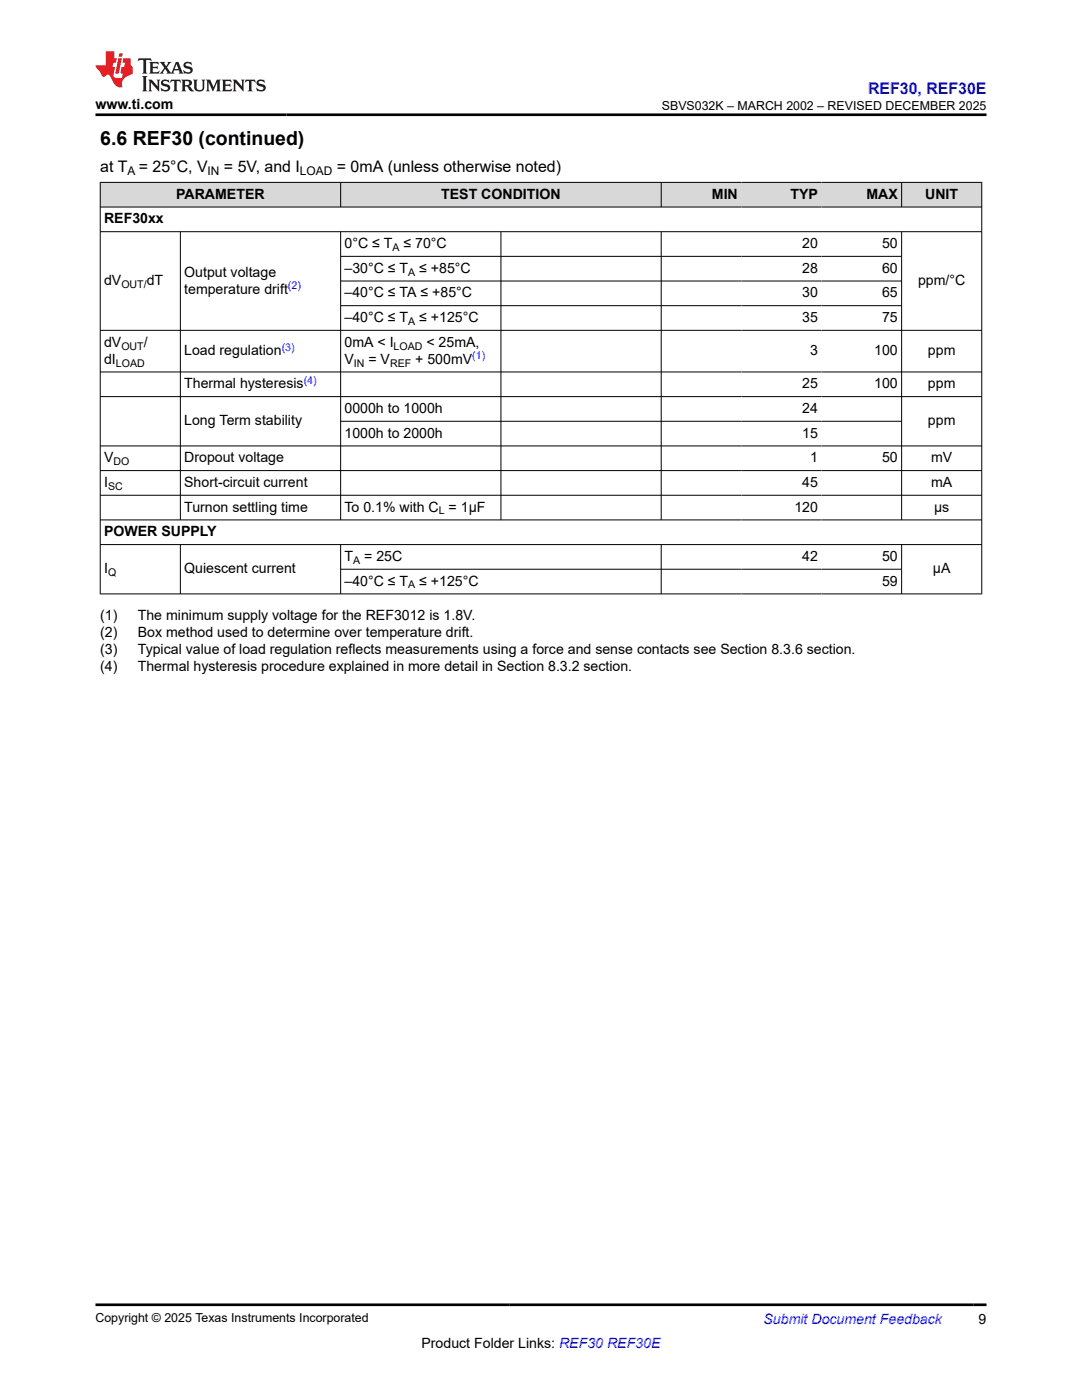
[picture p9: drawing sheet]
<svg xmlns="http://www.w3.org/2000/svg" width="216mm" height="279mm" viewBox="0 0 216 279" stroke-linecap="round" stroke-linejoin="round" font-family="sans-serif">
<defs><g id="words">
<text font-size="3.9" x="20" y="28.8">6.6 REF30 (continued)</text>
<text font-size="3.2" fill="#00f" x="173.2" y="18.7">REF30, REF30E</text>
<g font-size="3.2">
<text x="20" y="34.3">at T</text>
<text x="27.7" y="34.3">= 25°C, V</text>
<text x="44.7" y="34.3">= 5V, and I</text>
<text x="67.2" y="34.3">= 0mA (unless otherwise noted)</text>
</g>
<g font-size="2.8">
<text x="19.1" y="21.8">www.ti.com</text>
<text x="35.2" y="39.7">PARAMETER</text>
<text x="88" y="39.7">TEST CONDITION</text>
<text x="142" y="39.7">MIN</text>
<text x="157.7" y="39.7">TYP</text>
<text x="172.9" y="39.7">MAX</text>
<text x="184.6" y="39.7">UNIT</text>
<text x="20.8" y="44.6">REF30xx</text>
<text x="68.7" y="49.5">0°C ≤ T</text>
<text x="80.5" y="49.5">≤ 70°C</text>
<text x="160.1" y="49.5">20</text>
<text x="176" y="49.5">50</text>
<text x="20.8" y="56.9">dV</text>
<text x="29.3" y="56.9">dT</text>
<text x="36.8" y="55.2">Output voltage</text>
<text x="36.8" y="58.6">temperature drift</text>
<text x="68.7" y="54.4">–30°C ≤ T</text>
<text x="68.7" y="59.4">–40°C ≤ TA ≤ +85°C</text>
<text x="83.7" y="54.4">≤ +85°C</text>
<text x="160.1" y="54.4">28</text>
<text x="160.1" y="59.4">30</text>
<text x="176" y="54.4">60</text>
<text x="176" y="59.4">65</text>
<text x="183.2" y="56.9">ppm/°C</text>
<text x="68.7" y="64.3">–40°C ≤ T</text>
<text x="83.7" y="64.3">≤ +125°C</text>
<text x="160.1" y="64.3">35</text>
<text x="176" y="64.3">75</text>
<text x="20.8" y="69.2">dV</text>
<text x="28.7" y="69.2">/</text>
<text x="36.8" y="70.9">Load regulation</text>
<text x="68.7" y="69.2">0mA &lt; I</text>
<text x="85.1" y="69.2">&lt; 25mA,</text>
<text x="161.6" y="70.9">3</text>
<text x="174.4" y="70.9">100</text>
<text x="185.2" y="70.9">ppm</text>
<text x="20.8" y="72.6">dI</text>
<text x="36.8" y="77.5">Thermal hysteresis</text>
<text x="68.7" y="72.6">V</text>
<text x="73.5" y="72.6">= V</text>
<text x="82.9" y="72.6">+ 500mV</text>
<text x="160.1" y="77.5">25</text>
<text x="174.4" y="77.5">100</text>
<text x="185.2" y="77.5">ppm</text>
<text x="68.7" y="82.4">0000h to 1000h</text>
<text x="160.1" y="82.4">24</text>
<text x="36.8" y="84.9">Long Term stability</text>
<text x="68.7" y="87.3">1000h to 2000h</text>
<text x="160.1" y="87.3">15</text>
<text x="185.2" y="84.9">ppm</text>
<text x="20.8" y="92.3">V</text>
<text x="36.8" y="92.3">Dropout voltage</text>
<text x="161.6" y="92.3">1</text>
<text x="176" y="92.3">50</text>
<text x="185.8" y="92.3">mV</text>
<text x="20.8" y="97.2">I</text>
<text x="36.8" y="97.2">Short-circuit current</text>
<text x="160.1" y="97.2">45</text>
<text x="185.8" y="97.2">mA</text>
<text x="20.8" y="107">POWER SUPPLY</text>
<text x="36.8" y="102.1">Turnon settling time</text>
<text x="68.7" y="102.1">To 0.1% with C = 1μF</text>
<text x="158.5" y="102.1">120</text>
<text x="186.4" y="102.1">µs</text>
<text x="68.7" y="112">T</text>
<text x="72.7" y="112">= 25C</text>
<text x="160.1" y="112">42</text>
<text x="176" y="112">50</text>
<text x="20.8" y="114.4">I</text>
<text x="36.8" y="114.4">Quiescent current</text>
<text x="68.7" y="116.9">–40°C ≤ T</text>
<text x="83.7" y="116.9">≤ +125°C</text>
<text x="176" y="116.9">59</text>
<text x="186.2" y="114.4">µA</text>
<text x="20" y="123.7">(1)</text>
<text x="27.5" y="123.7">The minimum supply voltage for the REF3012 is 1.8V.</text>
<text x="20" y="127.1">(2)</text>
<text x="20" y="130.5">(3)</text>
<text x="27.5" y="127.1">Box method used to determine over temperature drift.</text>
<text x="27.5" y="130.5">Typical value of load regulation reflects measurements using a force and sense contacts see Section 8.3.6 section.</text>
<text x="20" y="133.8">(4)</text>
<text x="27.5" y="133.8">Thermal hysteresis procedure explained in more detail in Section 8.3.2 section.</text>
<text x="84.1" y="269">Product Folder Links: REF30 REF30E</text>
<text x="195.3" y="264.2">9</text>
</g>
<text font-size="2.8" fill="#00f" x="152.4" y="264.2">Submit Document Feedback</text>
<g font-size="2.5">
<text x="132.1" y="21.9">SBVS032K – MARCH 2002 – REVISED DECEMBER 2025</text>
<text x="19.1" y="263.9">Copyright © 2025 Texas Instruments Incorporated</text>
</g>
<g font-size="2.4">
<text x="25.5" y="34.9">A</text>
<text x="41.4" y="34.9">IN</text>
<text x="59.8" y="34.9">LOAD</text>
</g>
<g font-size="2.1">
<text x="78.3" y="50.1">A</text>
<text x="24.2" y="57.5">OUT/</text>
<text x="81.5" y="55">A</text>
<text x="81.5" y="64.8">A</text>
<text x="24.2" y="69.8">OUT</text>
<text x="78.5" y="69.8">LOAD</text>
<text x="23.1" y="73.2">LOAD</text>
<text x="70.6" y="73.2">IN</text>
<text x="77.8" y="73.2">REF</text>
<text x="22.6" y="92.8">DO</text>
<text x="21.6" y="97.8">SC</text>
<text x="87.6" y="102.7">L</text>
<text x="70.5" y="112.5">A</text>
<text x="21.6" y="115">Q</text>
<text x="81.5" y="117.4">A</text>
</g>
<g font-size="2.1" fill="#00f">
<text x="57.5" y="57.6">(2)</text>
<text x="56.2" y="70">(3)</text>
<text x="94.2" y="71.6">(1)</text>
<text x="60.6" y="76.6">(4)</text>
</g>
</g></defs>
<g fill="#d8d8d8">
<path d="M20 36.4h175.9v4.9h-175.9z" fill-rule="evenodd"/>
<path d="M20.1 36.5h47.8v4.8h-47.8z" fill-rule="evenodd"/>
<path d="M68 36.5h63.9v4.8h-63.9z" fill-rule="evenodd"/>
<path d="M132 36.5h15.9v4.8h-15.9z" fill-rule="evenodd"/>
<path d="M147.9 36.5h16v4.8h-16z" fill-rule="evenodd"/>
<path d="M163.9 36.5h15.9v4.8h-15.9z" fill-rule="evenodd"/>
<path d="M180 36.5h15.8v4.8h-15.8z" fill-rule="evenodd"/>
</g>
<g fill="none" stroke="#000" stroke-width=".2">
<path d="M19.9 36.4h176.1M20 36.3v82.3M68 36.3v5.1M131.9 36.3v5.1M179.9 36.3v5.1M195.9 36.3v82.3M19.9 41.3h176.1M19.9 46.2h176.1M36 46.2v57.6M68 46.2v57.6M68 51.2h112M68 56.1h112"/>
<path d="M100 46.2v57.6M131.9 46.2v57.6M179.9 46.2v57.6M19.9 65.9h176.1M19.9 74.2h176.1M19.9 79.2h176.1M68 61h112M19.9 89h176.1M19.9 93.9h176.1M19.9 98.8h176.1M68 84.1h112M19.9 103.8h176.1"/>
<path d="M19.9 108.7h176.1M19.9 118.5h176.1M36 108.7v9.9M68 108.7v9.9M68 113.6h112M131.9 108.7v9.9M179.9 108.7v9.9"/>
</g>
<path d="M27.7 11.6l-.2 .6 .5-.2h.6v.1v2.2l-.2 .4h1l-.2-.4v-2.2v-.1h.5l.5 .2-.1-.6zM29.8 12.4l.2 .3v1.6l-.2 .4h1.9l.1-.6a1.08 1.08 0 0 1-1.3 .2v-.7h.6l.4 .2v-.7l-.4 .2h-.6v-.5l.2-.2a1 1 0 0 1 1 .3l-.1-.5zM31.8 12.4l1 1.1-1 1.2h.9l-.2-.2 .4-.8 .5 .8-.2 .2h1.6l-.2-.2 .1-.5h1l.1 .5-.1 .2h.9l-.2-.4-.8-1.9h-.5l-1 2.1-.8-1.1 .9-1h-.8l.2 .2-.5 .6-.3-.6 .1-.2zM35.2 12.8l.4 1h-.8zM36.8 12.5a.65 .65 0 0 0-.2 .7 .65 .65 0 0 0 .6 .5l.7 .1 .1 .3a.79 .79 0 0 1-.7 .4 .79 .79 0 0 1-.7-.5l.1 .7 .2-.1a.93 .93 0 0 0 1.1 0 .93 .93 0 0 0 .4-.9 1.46 1.46 0 0 0-1.2-.6l-.1-.3a1.09 1.09 0 0 1 1.2 .2l-.2-.6-.1 .1-.6-.2zM28.4 15.2l.2 .4v2.2l-.2 .4h1l-.2-.4v-2.2l.2-.4zM29.6 15.9l.2 .4v1.5l-.2 .4h.8l-.3-.4v-1.3l1.7 1.8v-2l.2-.4h-.8l.2 .2 .1 1.1-1.2-1.3zM32.3 16a.65 .65 0 0 0-.2 .8 .65 .65 0 0 0 .7 .4l.6 .2 .1 .2a.79 .79 0 0 1-.7 .4 .79 .79 0 0 1-.7-.5l.1 .7 .2-.1a.93 .93 0 0 0 1.1 .1 .93 .93 0 0 0 .4-1 1.46 1.46 0 0 0-1.2-.5l-.1-.4a1.09 1.09 0 0 1 1.2 .2l-.2-.6-.1 .1-.6-.1zM34.1 15.9l-.1 .6a.63 .63 0 0 1 .7-.3l.1 1.6-.3 .4h1l-.2-.4v-1.6a.66 .66 0 0 1 .8 .3l-.1-.6zM36.2 15.9l.2 .4v1.5l-.2 .4h.9l-.2-.2v-.7h.5l.1 .2a.79 .79 0 0 0 1.2 .6l-1-.9a.61 .61 0 0 0 .6-.6 .61 .61 0 0 0-.5-.7zM36.9 16.2h.2a.47 .47 0 0 1 .5 .1 .47 .47 0 0 1 .1 .5l-.2 .1-.6 .1zM38.5 15.9l.2 .2a2.27 2.27 0 0 0 .4 2 1.04 1.04 0 0 0 1.7-.7v-1.3l.2-.2h-.8l.2 .4v1.1a.6 .6 0 0 1-.6 .6 .6 .6 0 0 1-.6-.6v-1.1l.3-.4zM41.1 15.9l.2 .4v1.5l-.2 .4h.7l-.2-.4v-1.4l.9 1.9 .8-1.9v1.4l-.2 .4h1l-.3-.4v-1.5l.3-.4h-.8l-.7 1.5-.7-1.5zM44.3 15.9l.2 .4v1.5l-.2 .4h1.9l.1-.6a1.09 1.09 0 0 1-1.3 .2v-.7h.6l.4 .2v-.6l-.4 .2h-.6v-.6l.2-.1a1.01 1.01 0 0 1 1 .3l-.1-.6zM46.4 15.9l.3 .4v1.5l-.3 .4h.8l-.2-.4v-1.3l1.6 1.8v-2l.2-.4h-.7l.2 .2v1.1l-1.2-1.3zM49 15.9l-.1 .6a.63 .63 0 0 1 .8-.3v1.6l-.3 .4h1l-.2-.4v-1.6a.66 .66 0 0 1 .8 .3l-.1-.6zM51.4 16a.65 .65 0 0 0-.2 .8 .65 .65 0 0 0 .6 .4l.6 .2 .2 .2a.79 .79 0 0 1-.8 .4 .79 .79 0 0 1-.6-.5l.1 .7 .2-.1a.93 .93 0 0 0 1 .1 .93 .93 0 0 0 .5-1 1.46 1.46 0 0 0-1.3-.5l-.1-.4a1.09 1.09 0 0 1 1.3 .2l-.2-.6-.2 .1-.5-.1z" fill="#231f20"/>
<path d="M21.1 10.3v2.7h-2v.4l.9 1a.95 .95 0 0 0 .9 .9 .59 .59 0 0 1 .6-.4 .59 .59 0 0 1 .5 .3l.4 .8a1.59 1.59 0 0 0 2.1 1.4 1.61 1.61 0 0 1 1-2.3l1-.3-.1-1.5a1.59 1.59 0 0 1-.4-1.7h-1.4l-.2 .9h.5l-.1 .9h-.5l-.2 .9v.3l.4 .1-.2 .9h-.6a.73 .73 0 0 1-1.1-.7l.3-1.5h-.5l.2-.9h.5l.2-.9h-.5v-1.3zM23.6 11.6l-.6 3.1h.7l.6-3.1zM23.8 10.7l-.1 .6h.7l.1-.6z" fill="#ed1c24"/>
<path d="M19.1 22.9h177.8M19.1 260.4h177.8" fill="none" stroke="#000" stroke-width=".53"/>
<use href="#words"/>
</svg>
